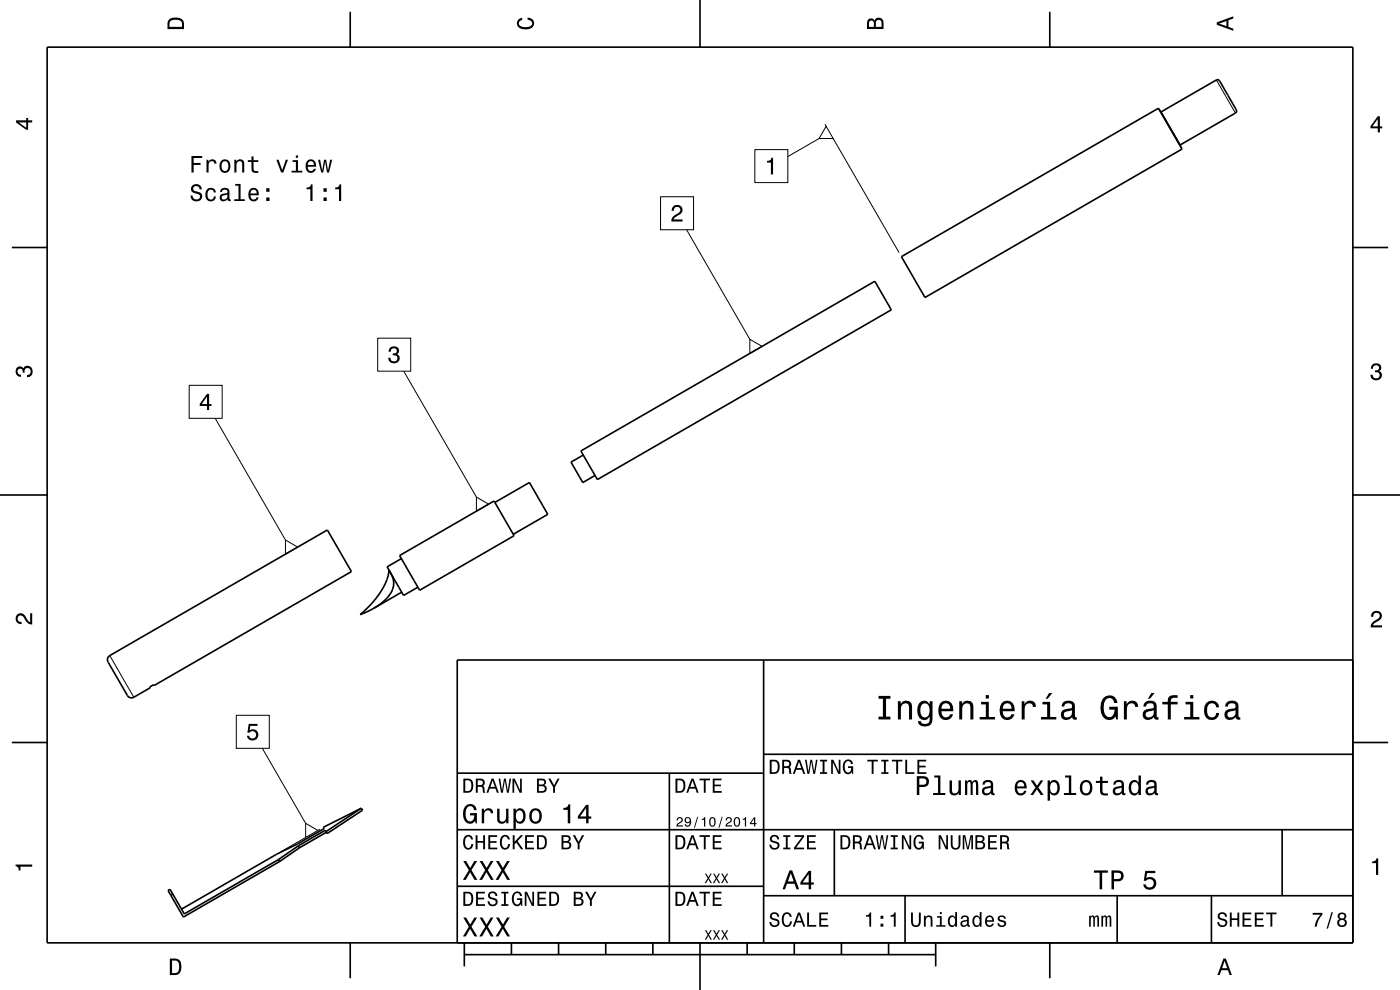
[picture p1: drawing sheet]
<svg xmlns="http://www.w3.org/2000/svg" width="297mm" height="210mm" viewBox="0 0 297 210" stroke-linecap="round" stroke-linejoin="round" font-family="sans-serif">
<g fill="none" stroke="#000" stroke-width=".35">
<path d="M10 10h277v190h-277zM74.3 2.5v7.5M148.5 0v10M222.7 2.5v7.5M246.2 23.7l12.1-6.8 .4 .3 3.6 6.1v.3l-.2 .4-11.7 6.9M2.5 52.5h7.5M191.2 54.4l54.5-31.4 5 8.5-54.5 31.6zM287 52.5h7.5M123.2 95.7l62.4-36 3.5 6-62.4 36zM123.7 96.5l-2.6 1.5 2.5 4.4 2.6-1.5M0 105h10M84.8 117.8l20-11.5 4.3 7.3-20.1 11.6z"/>
<path d="M85.1 118.5l-3 1.7 3.5 6.1 3-1.7M105 106.6l7.3-4.3 3.9 6.8-7.3 4.2M287 105h10M23.1 139.2l46.3-26.8 5.1 8.8-41.8 24.2-.1-.2-.8 .5 .1 .2-3.6 2-.7 .1-.6-.5-4.1-7.1-.1-.8zM82.5 120.9a10.3 10.3 0 0 1-2.8 6.1l-1.2 1.4-2.1 2 2.9-1.4M82.5 120.9l.1 .3M82.5 120.9h.1M82.7 121.2a4.2 4.2 0 0 1-1 6l-2.4 1.8M85.2 125.6l-5.9 3.4M162 140v60M287 140h-190v60M2.5 157.5h7.5"/>
<path d="M287 157.5h7.5M63.3 179.4l-4.2 2.9M63.3 179.4l.2 .4M63.5 179.8l-4.2 2.9M69.2 176.4l-.2-.3-5.7 3.3M69.2 176.5l-5.7 3.3M76.7 171.4l-8.1 4.1 .2 .2-5.7 3.3-4.4 2.2-20.2 11.7M76.7 171.4l.2 .5-7.5 4.9-.2-.4M76.7 171.4l-7.5 5M97 176h190M97 164h65M142 164v36"/>
<path d="M162 160h125M177 176v14M272 176v14M36.7 189.7l-.5 .2M59.1 182.3l.2 .4M59.1 182.3l-20 11.6-2.4-4.2M59.3 182.7l-20.4 11.8-3.3-5.6 .5-.3 .6 1.1M97 188h65M162 190h125M192 190v10M237 190v10M257 190v10"/>
<path d="M74.3 200v7.5M98.5 202.5h100M98.5 200v5M108.5 200v2.5M118.5 200v2.5M128.5 200v2.5M138.5 200v2.5M148.5 200v10M158.5 200v2.5M168.5 200v2.5M178.5 200v2.5M188.5 200v2.5"/>
<path d="M198.5 200v5M222.7 200v7.5"/>
</g>
<g fill="none" stroke="#000" stroke-width=".21">
<path d="M258 17l4.1 7M160.1 31.7h7v7h-7zM173.8 29.4l-6.7 3.8M175 26.4l.3 .4M175.3 26.8l1.5 2.6h-3zM176.8 29.4l13.9 24.2M245.7 23l5 8.7M246.3 23.7l4.1 7M140.1 41.7h7v7h-7zM145.7 48.7l13.4 23.3M80.1 71.7h7v7h-7zM85.7 78.7l15.4 26.7"/>
<path d="M159.1 72l2.6 1.5-2.6 1.5zM40.1 81.7h7v7h-7zM45.7 88.7l14.9 25.9M60.6 114.6l2.6 1.4-2.6 1.5zM101.1 105.4l2.6 1.5-2.6 1.5zM23.3 139.1l5.1 8.8M50.1 151.7h7v7h-7zM55.7 158.7l9.1 15.9M64.8 174.6l2.6 1.5-2.6 1.5zM64.8 177.6l-5.3 3.1M67.9 175.9l-.5 .2"/>
</g>
<g fill="#000">
<path d="M36 4a2.18 2.18 0 0 0-.5 2.2h3.5v-1.2a1.43 1.43 0 0 0-1.7-1.3zM36.3 4.4a2.15 2.15 0 0 1 2.2 .3l.1 1h-2.6v-1z" fill-rule="evenodd"/>
<path d="M109.9 4.2l.9-.4v.4a.7 .7 0 0 0-.7 .5 .7 .7 0 0 0 .3 .8 1.7 1.7 0 0 0 2.5-.5 .9 .9 0 0 0-1-.8v-.5a1.24 1.24 0 0 1 1.4 1.1 1.24 1.24 0 0 1-1 1.4 2.22 2.22 0 0 1-2.5-.7l-.2-.5z" fill-rule="evenodd"/>
<path d="M184.2 4.2l-.3 .7v1.3h3.5v-1.3a.98 .98 0 0 0-.7-1.1 .98 .98 0 0 0-1.2 .6 .84 .84 0 0 0-1.3-.2zM184.5 4.5a.54 .54 0 0 1 .6-.1 .54 .54 0 0 1 .3 .6v.7h-1zM185.9 4.4a.62 .62 0 0 1 .8-.1 .62 .62 0 0 1 .3 .6v.8h-1.2z" fill-rule="evenodd"/>
<path d="M258.1 4.7v.6l3.5 1.2v-.4l-1-.4v-1.4l1-.4v-.4zM258.6 5l1.6-.5v1z" fill-rule="evenodd"/>
<path d="M3.4 25.5v.5l2.1 1.5h.5v-1.5h.8v-.5h-.8v-.5h-.4v.5zM4 26h1.6v1.1z" fill-rule="evenodd"/>
<path d="M40.6 33.1v3.5h.5v-1.6h1.5v-.4h-1.5v-1.1h1.8v-.4zM43.8 33.9v2.7h.5v-1.6a.66 .66 0 0 1 .3-.7 .66 .66 0 0 1 .8 .2l.1 .2h.4a.89 .89 0 0 0-.7-.9 .89 .89 0 0 0-1 .5v-.4zM46.9 34.2a1.52 1.52 0 0 0 .8 2.5 1.48 1.48 0 0 0 1.2-1.5 1.48 1.48 0 0 0-1.2-1.4l-.5 .1zM47.2 34.5a.67 .67 0 0 1 .7-.3 .67 .67 0 0 1 .5 .6 1.11 1.11 0 0 1-.7 1.5 1.17 1.17 0 0 1-.5-1.8zM49.7 33.9v2.7h.5v-1.6a.63 .63 0 0 1 .4-.7 .63 .63 0 0 1 .7 .3l.1 2h.4v-1.8a.89 .89 0 0 0-.6-1 .89 .89 0 0 0-1.1 .5v-.4zM53.3 33.2v.8h-.7v.4h.7l.1 1.7a1.04 1.04 0 0 0 1.4 .6v-.4a.68 .68 0 0 1-1-.4v-1.5h1v-.4h-1v-.8zM58.6 33.9l1 2.7h.5l1-2.7h-.5l-.7 2.2-.8-2.2zM62.1 34v.4h.7v1.8h-.9v.4h2.2v-.4h-.9v-2.2zM62.8 33v.5h.4v-.5zM65.1 34.2a1.54 1.54 0 0 0 .8 2.5 1.05 1.05 0 0 0 1.1-.9h-.4l-.2 .4-.4 .1a.75 .75 0 0 1-.7-.9h1.8a1.16 1.16 0 0 0-.5-1.4 1.16 1.16 0 0 0-1.5 .2zM65.5 34.4a.66 .66 0 0 1 .8-.1 .66 .66 0 0 1 .3 .7h-1.3zM67.5 33.9l.6 2.7h.5l.4-2.3 .4 2.3h.4l.7-2.7h-.5l-.4 2.3-.4-2.3h-.4l-.4 2.3-.5-2.3z" fill-rule="evenodd"/>
<path d="M162.7 34.1a.77 .77 0 0 0 1-.6h.3v3.5h-.5v-2.5h-.8z" fill-rule="evenodd"/>
<path d="M292.3 24.7l-1.6 2.1v.4h1.6v.9h.4v-.9h.5v-.4h-.5v-2.1zM292.3 25.2v1.6h-1.1z" fill-rule="evenodd"/>
<path d="M40.8 39.3a.97 .97 0 0 0-.3 1.1 .97 .97 0 0 0 1 .6 .77 .77 0 0 1 .9 .9 .84 .84 0 0 1-1 .4 .84 .84 0 0 1-.5-.8h-.5a1.21 1.21 0 0 0 1.5 1.3 1.21 1.21 0 0 0 .7-1.9l-.8-.3a.71 .71 0 0 1-.8-.6 .7 .7 0 0 1 .7-.5 .7 .7 0 0 1 .7 .7h.4a1.17 1.17 0 0 0-.7-1.1 1.17 1.17 0 0 0-1.3 .2zM43.9 40.2a1.53 1.53 0 0 0 .8 2.5 1.05 1.05 0 0 0 1.1-1h-.4a.67 .67 0 0 1-.6 .6 .67 .67 0 0 1-.7-.6 1.11 1.11 0 0 1 .6-1.5 .59 .59 0 0 1 .7 .6h.4a1.09 1.09 0 0 0-.8-.9 1.09 1.09 0 0 0-1.1 .3zM47 40.1l-.3 .6h.4a.55 .55 0 0 1 .7-.5 .55 .55 0 0 1 .4 .8h-.3a1 1 0 0 0-1 .2 1 1 0 0 0-.3 1.1 .94 .94 0 0 0 1.7 0l.1 .3h.6v-.3h-.3v-1.6a1.02 1.02 0 0 0-.7-.9 1.02 1.02 0 0 0-1 .3zM47.1 41.6l1.1-.3a.77 .77 0 0 1-.2 .8 .77 .77 0 0 1-.9 .1zM49.9 39v.4h.7v2.9h-.9v.3h2.2v-.3h-.9v-3.3zM53 40.2a1.54 1.54 0 0 0 .8 2.5 1.06 1.06 0 0 0 1.1-.8h-.5l-.2 .3-.4 .1a.76 .76 0 0 1-.7-.9h1.8a1.17 1.17 0 0 0-.5-1.4 1.17 1.17 0 0 0-1.4 .2zM53.3 40.4a.66 .66 0 0 1 .8-.1 .66 .66 0 0 1 .4 .7h-1.4zM56.5 41.9v.7h.7v-.7zM56.5 39.9v.8h.7v-.8z" fill-rule="evenodd"/>
<path d="M65 39.8v.3h.8v2.5h.5v-3.5h-.3a.77 .77 0 0 1-1 .7zM68.6 41.9v.7h.7v-.7zM68.6 39.9v.8h.7v-.8zM71.1 39.8v.3h.8v2.5h.5v-3.5h-.4a.77 .77 0 0 1-.9 .7z" fill-rule="evenodd"/>
<path d="M142.8 43.8a1.18 1.18 0 0 1 1.9 .3 1.18 1.18 0 0 1-.9 1.7l-.6 .3-.3 .4h1.9v.5h-2.4a1.8 1.8 0 0 1 1.4-1.7 .71 .71 0 0 0 .5-.9 .71 .71 0 0 0-.8-.5 .71 .71 0 0 0-.6 .8h-.4z" fill-rule="evenodd"/>
<path d="M82.7 73.8a1.08 1.08 0 0 1 1.4-.2 1.08 1.08 0 0 1 .5 1.2l-.4 .3a1.06 1.06 0 0 1 .6 1.3 1.06 1.06 0 0 1-1.3 .7 1.1 1.1 0 0 1-1.1-1.2h.4a.71 .71 0 0 0 1 .7 .71 .71 0 0 0 .1-1.2h-.6v-.4a.61 .61 0 0 0 .8-.3 .61 .61 0 0 0-.2-.8 .61 .61 0 0 0-.8 .2l-.2 .5h-.5z" fill-rule="evenodd"/>
<path d="M291.1 77.4a1.08 1.08 0 0 1 1.4-.2 1.08 1.08 0 0 1 .4 1.2l-.3 .3a1.06 1.06 0 0 1 .5 1.3 1.06 1.06 0 0 1-1.2 .7 1.1 1.1 0 0 1-1.2-1.2h.5a.71 .71 0 0 0 1 .8 .71 .71 0 0 0 .1-1.3h-.6v-.4a.61 .61 0 0 0 .8-.3 .61 .61 0 0 0-.2-.8 .61 .61 0 0 0-.9 .2l-.1 .5h-.5z" fill-rule="evenodd"/>
<path d="M3.6 78a.86 .86 0 0 1 1.4 .2 1.06 1.06 0 0 1 1.2-.6 1.06 1.06 0 0 1 .7 1.2 1.1 1.1 0 0 1-1.2 1.2v-.4a.71 .71 0 0 0 .8-1 .71 .71 0 0 0-1.3-.1v.6h-.4a.61 .61 0 0 0-.3-.8 .61 .61 0 0 0-.8 .2 .61 .61 0 0 0 .2 .8l.6 .2v.4a1.15 1.15 0 0 1-1.2-.6 1.15 1.15 0 0 1 .3-1.3z" fill-rule="evenodd"/>
<path d="M43.9 83.6l-1.5 2.1v.4h1.5v.9h.5v-.9h.5v-.4h-.5v-2.1zM43.9 84.1v1.6h-1.1z" fill-rule="evenodd"/>
<path d="M3.6 130.4a1.22 1.22 0 0 1 2 .7l.4 .6 .4 .3v-1.9h.4v2.4a1.8 1.8 0 0 1-1.7-1.4 .71 .71 0 0 0-.9-.5 .71 .71 0 0 0-.5 .8 .71 .71 0 0 0 .9 .5v.5a1.18 1.18 0 0 1-1.2-.7 1.18 1.18 0 0 1 .2-1.3z" fill-rule="evenodd"/>
<path d="M291.2 129.9a1.18 1.18 0 0 1 1.9 .3 1.18 1.18 0 0 1-1 1.7l-.5 .3-.3 .5h1.9v.4h-2.4a1.8 1.8 0 0 1 1.4-1.8 .71 .71 0 0 0 .5-.8 .71 .71 0 0 0-.9-.5 .71 .71 0 0 0-.5 .8h-.4z" fill-rule="evenodd"/>
<path d="M52.8 153.6h1.8v.4h-1.5l-.1 .9a1.21 1.21 0 0 1 1.7 .6 1.21 1.21 0 0 1-.8 1.6 1.21 1.21 0 0 1-1.5-1h.4a.8 .8 0 0 0 1.3 .3 .8 .8 0 0 0 0-1.2 .8 .8 0 0 0-1.2 .2h-.4z" fill-rule="evenodd"/>
<path d="M186.4 147.6v.6h.9v3.8h-.9v.6h2.5v-.6h-.9v-3.8h.9v-.6zM190.5 148.8v3.8h.6v-2.2a.97 .97 0 0 1 .5-1.1 .97 .97 0 0 1 1.1 .2l.1 .7v2.4h.7v-2.5a1.27 1.27 0 0 0-.9-1.4 1.27 1.27 0 0 0-1.5 .6v-.5zM195 149.2a2.7 2.7 0 0 0 .5 3.4 1.29 1.29 0 0 0 1.7-.6 1.11 1.11 0 0 1-.9 1.6l-.7-.2-.2-.4h-.7a1.15 1.15 0 0 0 1.5 1.1 1.41 1.41 0 0 0 1.6-1.7v-3.6h-.6v.6l-.5-.6a1.28 1.28 0 0 0-1.7 .4zM195.5 149.6a.9 .9 0 0 1 1-.4 .9 .9 0 0 1 .6 .8 1.58 1.58 0 0 1-.9 2.2 1.19 1.19 0 0 1-1-1.5zM199.5 149.2a2.63 2.63 0 0 0 .5 3.4 1.58 1.58 0 0 0 2.2-1.1h-.6l-.4 .5-.5 .2a1.08 1.08 0 0 1-1-1.3h2.5a1.66 1.66 0 0 0-.7-2 1.66 1.66 0 0 0-2 .3zM200 149.5a.94 .94 0 0 1 1.1-.2 .94 .94 0 0 1 .5 1h-1.9zM203.5 148.8v3.8h.6v-2.2a.97 .97 0 0 1 .5-1.1 .97 .97 0 0 1 1.1 .2l.2 .7v2.4h.6v-2.5a1.27 1.27 0 0 0-.9-1.4 1.27 1.27 0 0 0-1.5 .6v-.5zM208.1 148.9v.5h1v2.7h-1.3v.5h3.3v-.5h-1.3v-3.2zM209.1 147.4v.8h.7v-.8zM212.5 149.2a2.63 2.63 0 0 0 .5 3.4 1.58 1.58 0 0 0 2.2-1.1h-.6l-.4 .5-.5 .2a1.08 1.08 0 0 1-1-1.3h2.6a1.67 1.67 0 0 0-.7-2 1.67 1.67 0 0 0-2.1 .3zM213 149.5a.94 .94 0 0 1 1.1-.2 .94 .94 0 0 1 .5 1h-1.9zM216.7 148.8v3.8h.7v-2.2a.95 .95 0 0 1 .5-1.1 .95 .95 0 0 1 1.2 .3v.4h.7a1.28 1.28 0 0 0-1-1.4 1.28 1.28 0 0 0-1.5 .8v-.6zM222.6 147l-.8 1.2h.5l1-1.2zM221.1 148.9v.5h1v2.7h-1.3v.5h3.3v-.5h-1.3v-3.2zM225.6 148.9l-.3 .4-.1 .6h.6a.85 .85 0 0 1 .8-.7 .85 .85 0 0 1 .8 .6l-.1 .4-.3 .1a1.62 1.62 0 0 0-1.9 1.3 1.04 1.04 0 0 0 1.1 1.1l.7-.1 .6-.5 .1 .5h.8v-.5h-.3l-.1-2.3a1.45 1.45 0 0 0-.9-1.2 1.45 1.45 0 0 0-1.5 .3zM225.8 151.1l1.6-.4a1.1 1.1 0 0 1-.3 1.2 1.1 1.1 0 0 1-1.3 .1l-.1-.5zM234 148.2a3.5 3.5 0 0 0 .6 4.4 1.59 1.59 0 0 0 2.1-.6l.1 .6h.3v-2.7h-1.8v.6h1.1a1.23 1.23 0 0 1-1.6 1.5 2.9 2.9 0 0 1 0-3.8 1.01 1.01 0 0 1 1.6 .9h.7a1.71 1.71 0 0 0-1.2-1.6 1.71 1.71 0 0 0-1.9 .7zM238.4 148.8v3.8h.7v-2.2a.95 .95 0 0 1 .5-1.1 .95 .95 0 0 1 1.2 .3v.4h.7a1.28 1.28 0 0 0-1-1.4 1.28 1.28 0 0 0-1.5 .8v-.6zM244.2 147l-.7 1.2h.4l1-1.2zM242.9 148.9l-.2 .4-.1 .6h.5a.79 .79 0 0 1 1-.8 .79 .79 0 0 1 .5 1.1l-.3 .1a1.62 1.62 0 0 0-1.9 1.3 1.04 1.04 0 0 0 1.2 1.1l.6-.1 .6-.5 .2 .5h.8v-.5h-.4v-2.3a1.45 1.45 0 0 0-1-1.2 1.45 1.45 0 0 0-1.5 .3zM243.2 151.1l1.6-.4a1.1 1.1 0 0 1-.3 1.2 1.1 1.1 0 0 1-1.3 .1l-.2-.5z" fill-rule="evenodd"/>
<path d="M246.6 148.9v.5h1.1v3.2h.7v-3.2h1.4v-.5h-1.4a.71 .71 0 0 1 .9-.9h.5v-.5a1.49 1.49 0 0 0-2.1 1v.4zM251.5 148.9v.5h1v2.7h-1.3v.5h3.2v-.5h-1.3v-3.2zM252.5 147.4v.8h.7v-.8zM255.9 149.2a2.59 2.59 0 0 0 .5 3.4 1.58 1.58 0 0 0 2.2-1.4h-.6a.95 .95 0 0 1-.9 1 .95 .95 0 0 1-1-.9 1.59 1.59 0 0 1 1-2.1 .85 .85 0 0 1 .9 .8h.6a1.56 1.56 0 0 0-1.1-1.3 1.56 1.56 0 0 0-1.6 .5zM260.3 148.9l-.3 .4-.1 .6h.6a.79 .79 0 0 1 .9-.8 .79 .79 0 0 1 .6 1.1l-.3 .1a1.62 1.62 0 0 0-1.9 1.3 1.04 1.04 0 0 0 1.1 1.1l.7-.1 .6-.5 .1 .5h.8v-.5h-.3l-.1-2.3a1.45 1.45 0 0 0-.9-1.2 1.45 1.45 0 0 0-1.5 .3zM260.5 151.1l1.6-.4a1.1 1.1 0 0 1-.3 1.2 1.1 1.1 0 0 1-1.3 .1l-.1-.5z" fill-rule="evenodd"/>
<path d="M98.3 165.2v3h1a1.65 1.65 0 0 0 .8-2.7 1.89 1.89 0 0 0-1.8-.3zM98.7 165.5l.9 .1a1.62 1.62 0 0 1 0 2.1l-.9 .1zM100.9 165.2v3h.4v-1.3l.9 .1 .3 1.2h.4l-.2-1.3-.2-.2a.83 .83 0 0 0 .3-1 .83 .83 0 0 0-.9-.5zM101.3 165.5a.94 .94 0 0 1 1.1 .3 .52 .52 0 0 1-.1 .6 .52 .52 0 0 1-.5 .1h-.5zM104.3 165.2l-1.1 3h.4l.3-.9h1.2l.3 .9h.4l-1.1-3zM104.5 165.6l.5 1.3h-1zM105.8 165.2l.5 3h.4l.4-2.6 .4 2.6h.4l.5-3h-.3l-.4 2.5-.4-2.5h-.4l-.4 2.5-.4-2.5zM108.7 165.2v3h.4v-2.5l1.1 2.5h.5v-3h-.4v2.4l-1.1-2.4zM113.9 165.2v3h1.1a.84 .84 0 0 0 1-.7 .84 .84 0 0 0-.5-1 .73 .73 0 0 0 .3-.9 .73 .73 0 0 0-.8-.4zM114.3 165.5h.6a.45 .45 0 0 1 .6 .5 .45 .45 0 0 1-.6 .4h-.6zM114.3 166.8h.7a.52 .52 0 0 1 .6 .5 .52 .52 0 0 1-.6 .5h-.7zM116.3 165.2l1 1.8v1.2h.4v-1.3l1-1.7h-.4l-.8 1.4-.7-1.4z" fill-rule="evenodd"/>
<path d="M98.5 177.5a1.74 1.74 0 0 0 .8 2.7 1.13 1.13 0 0 0 1.1-1.2h-.4a.7 .7 0 0 1-.9 .8 1.78 1.78 0 0 1 0-2.3 .61 .61 0 0 1 .9 .6h.4a1.02 1.02 0 0 0-.7-1 1.02 1.02 0 0 0-1.2 .4zM100.9 177.2v3h.4v-1.4h1.2v1.4h.4v-3h-.4v1.2h-1.2v-1.2zM103.6 177.2v3h1.9v-.4h-1.5v-1h1.3v-.4h-1.3v-.9h1.5v-.3zM106.3 177.5a1.74 1.74 0 0 0 .8 2.7 1.13 1.13 0 0 0 1.1-1.2h-.4a.7 .7 0 0 1-.9 .8 1.78 1.78 0 0 1 0-2.3 .61 .61 0 0 1 .9 .6h.4a1.02 1.02 0 0 0-.7-1 1.02 1.02 0 0 0-1.2 .4zM108.8 177.2v3h.4v-1.1l.3-.4 1 1.5h.5l-1.2-1.8 1.2-1.2h-.5l-1.3 1.4v-1.4zM111.4 177.2v3h1.9v-.4h-1.5v-1h1.3v-.4h-1.3v-.9h1.5v-.3zM113.9 177.2v3h1a1.64 1.64 0 0 0 .8-2.7 1.88 1.88 0 0 0-1.8-.3zM114.3 177.5l.9 .1a1.62 1.62 0 0 1 0 2.1l-.9 .1zM119.1 177.2v3h1.1a.84 .84 0 0 0 1-.7 .84 .84 0 0 0-.5-1 .74 .74 0 0 0 .3-.9 .74 .74 0 0 0-.8-.4zM119.5 177.5h.6a.45 .45 0 0 1 .6 .5 .45 .45 0 0 1-.6 .4h-.6zM119.5 178.8h.7a.52 .52 0 0 1 .6 .5 .52 .52 0 0 1-.6 .5h-.7zM121.5 177.2l1 1.8v1.2h.4v-1.2l1-1.8h-.4l-.8 1.4-.7-1.4z" fill-rule="evenodd"/>
<path d="M98.6 171.1a2.77 2.77 0 0 0 .5 3.5 1.26 1.26 0 0 0 1.7-.5l.1 .5h.3v-2.1h-1.5v.5h.9a.98 .98 0 0 1-1.3 1.2 2.32 2.32 0 0 1 0-3.1 .81 .81 0 0 1 1.3 .7h.5a1.37 1.37 0 0 0-.9-1.2 1.37 1.37 0 0 0-1.6 .5zM102.2 171.5v3.1h.5v-1.7a.76 .76 0 0 1 .4-.9 .76 .76 0 0 1 1 .2v.3h.5a1.02 1.02 0 0 0-.8-1 1.02 1.02 0 0 0-1.1 .6v-.6zM105.5 171.5v2.1a1.01 1.01 0 0 0 .7 1.1 1.01 1.01 0 0 0 1.2-.5v.4h.5v-3.1h-.5v1.8a.74 .74 0 0 1-.5 .9 .74 .74 0 0 1-.9-.3v-2.4zM108.9 171.5v4.3h.5v-1.6a1.06 1.06 0 0 0 1.2 .5 1.06 1.06 0 0 0 .8-.9 1.72 1.72 0 0 0-1.1-2.4 .96 .96 0 0 0-.9 .6v-.5zM109.6 172.2a.72 .72 0 0 1 .8-.3 .72 .72 0 0 1 .5 .7 1.29 1.29 0 0 1-.7 1.7 1.35 1.35 0 0 1-.6-2.1zM112.6 171.9a1.75 1.75 0 0 0 1 2.9 1.73 1.73 0 0 0 1.4-1.5 1.73 1.73 0 0 0-.8-1.7l-.6-.2-.6 .2zM113 172.2a.77 .77 0 0 1 .8-.3 .77 .77 0 0 1 .6 .7 1.27 1.27 0 0 1-.8 1.7 1.34 1.34 0 0 1-.6-2.1zM119.5 171.4v.4h.9v2.8h.6v-4h-.4a.88 .88 0 0 1-1.1 .8zM124.3 170.7l-1.7 2.4v.6h1.7v.9h.6v-.9h.5v-.5h-.5v-2.5zM124.3 171.4v1.8h-1.2z" fill-rule="evenodd"/>
<path d="M143.7 173.5l-.2 .5h.3a.4 .4 0 0 1 .3-.5 .4 .4 0 0 1 .5 .3 .4 .4 0 0 1-.3 .5l-.2 .1a.93 .93 0 0 0-.6 .9h1.4v-.2h-1.1l.5-.5a.67 .67 0 0 0 .5-.9 .67 .67 0 0 0-1.1-.2zM145.4 173.5a.66 .66 0 0 0 0 .9 .66 .66 0 0 0 .9 0 .56 .56 0 0 1-.6 .7l-.2-.3h-.3a.7 .7 0 0 0 .9 .5 .7 .7 0 0 0 .5-.8 .81 .81 0 0 0-.2-1 .81 .81 0 0 0-1 0zM145.5 174a.42 .42 0 0 1 .8 0 .42 .42 0 0 1-.8 0zM147.9 173.3l-.7 2.3h.2l.7-2.3zM148.9 173.7v.2h.4v1.4h.3v-2zM150.6 173.6a1.15 1.15 0 0 0 .5 1.8 1.16 1.16 0 0 0 .5-1.8 .63 .63 0 0 0-1 0zM150.9 173.6l.2-.1a.98 .98 0 0 1 0 1.6h-.2l-.2-.4v-.7zM153.1 173.3l-.7 2.3h.2l.7-2.3zM154.1 173.5l-.2 .5h.3a.4 .4 0 0 1 .3-.5 .4 .4 0 0 1 .5 .3 .4 .4 0 0 1-.3 .5l-.2 .1a.93 .93 0 0 0-.6 .9h1.4v-.2h-1.1l.5-.5a.67 .67 0 0 0 .5-.9 .67 .67 0 0 0-1.1-.2zM155.8 173.6a1.15 1.15 0 0 0 .5 1.8 1.16 1.16 0 0 0 .5-1.8 .63 .63 0 0 0-1 0zM156.1 173.6l.2-.1a.98 .98 0 0 1 0 1.6h-.2l-.2-.4v-.7zM157.6 173.7v.2h.4v1.4h.3v-2zM160 173.4l-.9 1.2v.2h.9v.5h.2v-.5h.3v-.2h-.3v-1.2zM160 173.7v.9h-.7z" fill-rule="evenodd"/>
<path d="M143.3 177.2v3h1a1.64 1.64 0 0 0 .8-2.7 1.88 1.88 0 0 0-1.8-.3zM143.7 177.5l.9 .1a1.62 1.62 0 0 1 0 2.1l-.9 .1zM146.7 177.2l-1.1 3h.4l.3-.9h1.2l.3 .9h.4l-1.1-3zM146.9 177.6l.5 1.3h-1zM148.4 177.2v.3h.9v2.7h.4v-2.7h.9v-.3zM151.2 177.2v3h1.9v-.4h-1.5v-1h1.3v-.4h-1.3v-.9h1.5v-.3z" fill-rule="evenodd"/>
<path d="M143.3 165.2v3h1a1.65 1.65 0 0 0 .8-2.7 1.89 1.89 0 0 0-1.8-.3zM143.7 165.5l.9 .1a1.62 1.62 0 0 1 0 2.1l-.9 .1zM146.7 165.2l-1.1 3h.4l.3-.9h1.2l.3 .9h.4l-1.1-3zM146.9 165.6l.5 1.3h-1zM148.4 165.2v.3h.9v2.7h.4v-2.7h.9v-.3zM151.2 165.2v3h1.9v-.4h-1.5v-1h1.3v-.4h-1.3v-.9h1.5v-.3z" fill-rule="evenodd"/>
<path d="M163.6 177.3a.82 .82 0 0 0-.2 1 .82 .82 0 0 0 .8 .5 .66 .66 0 0 1 .7 .8 .71 .71 0 0 1-.8 .3 .71 .71 0 0 1-.5-.7h-.4a1.04 1.04 0 0 0 1.3 1.1 1.04 1.04 0 0 0 .6-1.6l-1-.3a.53 .53 0 0 1-.1-.9 .53 .53 0 0 1 .8 .3l.1 .3h.4a1 1 0 0 0-.6-1 1 1 0 0 0-1.1 .2zM166.2 177.2v.3h.5v2.3h-.5v.4h1.5v-.4h-.6v-2.3h.6v-.3zM168.5 177.2v.3h1.6l-1.7 2.3v.4h2.2v-.4h-1.7l1.7-2.3v-.3zM171.2 177.2v3h1.9v-.4h-1.5v-1h1.3v-.4h-1.3v-.9h1.5v-.3z" fill-rule="evenodd"/>
<path d="M163.3 161.2v3h1a1.65 1.65 0 0 0 .8-2.7 1.89 1.89 0 0 0-1.8-.3zM163.7 161.5l.9 .1a1.62 1.62 0 0 1 0 2.1l-.9 .1zM165.9 161.2v3h.4v-1.3l.9 .1 .3 1.2h.4l-.2-1.3-.2-.2a.83 .83 0 0 0 .3-1 .83 .83 0 0 0-.9-.5zM166.3 161.5a.93 .93 0 0 1 1.1 .3 .52 .52 0 0 1-.1 .6 .52 .52 0 0 1-.5 .1h-.5zM169.3 161.2l-1.1 3h.4l.3-.9h1.2l.3 .9h.4l-1.1-3zM169.5 161.6l.5 1.3h-1zM170.8 161.2l.5 3h.4l.4-2.6 .5 2.6h.3l.5-3h-.3l-.4 2.5-.4-2.5h-.4l-.4 2.5-.4-2.5zM174 161.2v.3h.5v2.3h-.5v.4h1.5v-.4h-.6v-2.3h.6v-.3zM176.3 161.2v3h.4v-2.5l1.1 2.5h.5v-3h-.4v2.4l-1.1-2.4zM179.1 161.5a1.72 1.72 0 0 0 .8 2.7l.5-.1 .3-.3 .1 .4h.2v-1.7h-1.1v.4h.7a.73 .73 0 0 1-1 .9 1.75 1.75 0 0 1 0-2.3 .61 .61 0 0 1 .9 .6h.5a1.03 1.03 0 0 0-.8-1 1.03 1.03 0 0 0-1.1 .4zM184 161.2v.3h.9v2.7h.4v-2.7h.9v-.3zM187 161.2v.3h.5v2.3h-.5v.4h1.5v-.4h-.6v-2.3h.6v-.3zM189.2 161.2v.3h.9v2.7h.4v-2.7h.9v-.3zM192 161.2v3h2v-.4h-1.6v-2.6zM194.6 161.2v3h1.9v-.4h-1.5v-1h1.4v-.4h-1.4v-.9h1.5v-.3z" fill-rule="evenodd"/>
<path d="M178.3 177.2v3h1a1.64 1.64 0 0 0 .8-2.7 1.88 1.88 0 0 0-1.8-.3zM178.7 177.5l.9 .1a1.62 1.62 0 0 1 0 2.1l-.9 .1zM180.9 177.2v3h.4v-1.3l.9 .1 .3 1.2h.4l-.2-1.3-.2-.2a.83 .83 0 0 0 .3-1 .83 .83 0 0 0-.9-.5zM181.3 177.5a.93 .93 0 0 1 1.1 .3 .52 .52 0 0 1-.1 .6 .52 .52 0 0 1-.5 .1h-.5zM184.3 177.2l-1.1 3h.4l.3-.9h1.2l.3 .9h.4l-1.1-3zM184.5 177.6l.5 1.3h-1zM185.8 177.2l.5 3h.4l.4-2.6 .5 2.6h.3l.5-3h-.3l-.4 2.5-.4-2.5h-.4l-.4 2.5-.4-2.5zM189 177.2v.3h.5v2.3h-.5v.4h1.5v-.4h-.6v-2.3h.6v-.3zM191.3 177.2v3h.4v-2.5l1.1 2.5h.5v-3h-.4v2.4l-1.1-2.4zM194.1 177.5a1.72 1.72 0 0 0 .8 2.7l.5-.1 .3-.3 .1 .4h.2v-1.7h-1.1v.4h.7a.73 .73 0 0 1-1 .9 1.74 1.74 0 0 1 0-2.3 .61 .61 0 0 1 .9 .6h.5a1.02 1.02 0 0 0-.8-1 1.02 1.02 0 0 0-1.1 .4zM199.1 177.2v3h.4v-2.5l1.1 2.5h.5v-3h-.4v2.4l-1.1-2.4zM201.7 177.2v1.8a1.05 1.05 0 0 0 1 1.2 1.05 1.05 0 0 0 1.1-1.2v-1.8h-.4v1.8a.66 .66 0 0 1-.7 .9 .66 .66 0 0 1-.6-.9v-1.8zM204.2 177.2v3h.4v-2.8l.5 2.8h.4l.6-2.8v2.8h.3v-3h-.5l-.6 2.6-.5-2.6zM206.9 177.2v3h1.2a.84 .84 0 0 0 .9-.7 .84 .84 0 0 0-.5-1 .74 .74 0 0 0 .3-.9 .74 .74 0 0 0-.8-.4zM207.3 177.5h.6a.45 .45 0 0 1 .6 .5 .45 .45 0 0 1-.6 .4h-.6zM207.3 178.8h.7a.52 .52 0 0 1 .6 .5 .52 .52 0 0 1-.6 .5h-.7zM209.6 177.2v3h1.9v-.4h-1.5v-1h1.4v-.4h-1.4v-.9h1.5v-.3zM212.2 177.2v3h.4v-1.3l.9 .1 .2 1.2h.5l-.3-1.3-.2-.2a.83 .83 0 0 0 .3-1 .83 .83 0 0 0-.8-.5zM212.6 177.5a.93 .93 0 0 1 1 .3 .52 .52 0 0 1 0 .6 .52 .52 0 0 1-.6 .1h-.4z" fill-rule="evenodd"/>
<path d="M194.5 164.6v4h.5v-1.6a1.53 1.53 0 0 0 2.1-1.2 1.06 1.06 0 0 0-1.2-1.2zM195 165.1a1.28 1.28 0 0 1 1.5 .4 .69 .69 0 0 1-.1 .7 .69 .69 0 0 1-.7 .3h-.7zM198.2 164.5v.4h.8v3.3h-1v.4h2.5v-.4h-1v-3.7zM201.4 165.5v2.1a1.01 1.01 0 0 0 .7 1.1 1.01 1.01 0 0 0 1.3-.5v.4h.4v-3.1h-.5v1.8a.74 .74 0 0 1-.4 .9 .74 .74 0 0 1-.9-.3l-.1-2.4zM204.7 165.5v3.1h.5v-2a.57 .57 0 0 1 .4-.7l.3 .3v2.4h.4v-2a.57 .57 0 0 1 .5-.7l.2 .1 .1 .5v2.1h.4v-2.1a.8 .8 0 0 0-.6-1.1l-.3 .2-.3 .3-.2-.3-.4-.2-.3 .2-.2 .3v-.4zM208.7 165.7l-.3 .7h.5a.63 .63 0 0 1 .8-.6 .63 .63 0 0 1 .4 .9l-.3 .1a1.3 1.3 0 0 0-1.5 1 .83 .83 0 0 0 .9 .9l.6-.1 .4-.4 .2 .4 .6 .1v-.4l-.3-.1v-1.8a1.16 1.16 0 0 0-.8-1 1.16 1.16 0 0 0-1.2 .3zM208.9 167.4l1.3-.3a.88 .88 0 0 1-.2 1 .88 .88 0 0 1-1.1 .1l-.1-.4zM215.6 165.9a1.76 1.76 0 0 0 .9 2.9 1.21 1.21 0 0 0 1.3-1h-.5l-.3 .4-.4 .1a.86 .86 0 0 1-.8-1.1h2a1.33 1.33 0 0 0-.5-1.5 1.33 1.33 0 0 0-1.7 .2zM216 166.1a.76 .76 0 0 1 .9-.1 .76 .76 0 0 1 .4 .8h-1.5zM218.6 165.5l1.1 1.6-1.1 1.5h.6l.8-1.2 .8 1.2h.6l-1.1-1.6 1-1.5h-.5l-.8 1.2-.8-1.2zM222.2 165.5v4.3h.6v-1.6a1.06 1.06 0 0 0 1.1 .5 1.06 1.06 0 0 0 .9-.9 1.72 1.72 0 0 0-1.2-2.4 .95 .95 0 0 0-.8 .6v-.5zM223 166.2a.72 .72 0 0 1 .8-.3 .72 .72 0 0 1 .5 .7 1.29 1.29 0 0 1-.7 1.7 1.35 1.35 0 0 1-.6-2.1zM226 164.5v.4h.8v3.3h-1.1v.4h2.6v-.4h-1v-3.7zM229.4 165.9a1.75 1.75 0 0 0 1 2.9 1.73 1.73 0 0 0 1.4-1.5 1.73 1.73 0 0 0-.8-1.7l-.6-.2-.6 .2zM229.8 166.2a.76 .76 0 0 1 .8-.3 .76 .76 0 0 1 .6 .7 1.27 1.27 0 0 1-.8 1.7 1.34 1.34 0 0 1-.6-2.1zM233.4 164.7v1h-.9v.4h.9v2a1.2 1.2 0 0 0 1.6 .6v-.4a.78 .78 0 0 1-1.1-.4v-1.8h1.1v-.4h-1.1v-1zM236.5 165.7l-.3 .7h.4a.63 .63 0 0 1 .8-.6 .63 .63 0 0 1 .4 .9l-.2 .1a1.3 1.3 0 0 0-1.5 1 .83 .83 0 0 0 .9 .9l.5-.1 .5-.4 .1 .4 .7 .1v-.4l-.3-.1-.1-1.8a1.16 1.16 0 0 0-.7-1 1.16 1.16 0 0 0-1.2 .3zM236.7 167.4l1.2-.3a.88 .88 0 0 1-.2 1 .88 .88 0 0 1-1 .1l-.1-.4zM239.8 165.9a1.8 1.8 0 0 0 .8 2.9l.6-.2 .3-.4v.4h.5v-4.1h-.5v1.5a1.02 1.02 0 0 0-1.7-.1zM240.2 166.2a.71 .71 0 0 1 .7-.3 .71 .71 0 0 1 .6 .7 1.28 1.28 0 0 1-.8 1.7 1.36 1.36 0 0 1-.5-2.1zM243.4 165.7l-.3 .7h.5a.63 .63 0 0 1 .8-.6 .63 .63 0 0 1 .4 .9l-.3 .1a1.31 1.31 0 0 0-1.5 1 .83 .83 0 0 0 .9 .9l.6-.1 .4-.4 .2 .4 .6 .1v-.4l-.3-.1v-1.8a1.16 1.16 0 0 0-.8-1 1.16 1.16 0 0 0-1.2 .3zM243.6 167.4l1.3-.3a.88 .88 0 0 1-.3 1 .88 .88 0 0 1-1 .1l-.1-.4z" fill-rule="evenodd"/>
<path d="M3.3 183.4h3.5v.4h-2.5v.9h-.3a.77 .77 0 0 0-.7-1z" fill-rule="evenodd"/>
<path d="M98.3 194.6l1.2 2-1.3 2h.6l.9-1.6 1 1.6h.6l-1.3-2 1.2-2h-.6l-.9 1.5-.8-1.5zM101.7 194.6l1.2 2-1.2 2h.6l.9-1.6 .9 1.6h.6l-1.2-2 1.2-2h-.6l-.9 1.5-.8-1.5zM105.2 194.6l1.2 2-1.3 2h.7l.9-1.6 .9 1.6h.6l-1.2-2 1.2-2h-.6l-.9 1.5-.9-1.5z" fill-rule="evenodd"/>
<path d="M98.3 182.6l1.2 2-1.3 2h.6l.9-1.6 1 1.6h.6l-1.3-2 1.2-2h-.6l-.9 1.5-.8-1.5zM101.7 182.6l1.2 2-1.2 2h.6l.9-1.6 .9 1.6h.6l-1.2-2 1.2-2h-.6l-.9 1.5-.8-1.5zM105.2 182.6l1.2 2-1.3 2h.7l.9-1.6 .9 1.6h.6l-1.2-2 1.2-2h-.6l-.9 1.5-.9-1.5z" fill-rule="evenodd"/>
<path d="M98.3 189.2v3h1a1.65 1.65 0 0 0 .8-2.7 1.89 1.89 0 0 0-1.8-.3zM98.7 189.5l.9 .1a1.62 1.62 0 0 1 0 2.1l-.9 .1zM101 189.2v3h1.9v-.4h-1.5v-1h1.3v-.4h-1.3v-.9h1.5v-.3zM103.8 189.3a.83 .83 0 0 0-.2 1 .83 .83 0 0 0 .8 .5 .66 .66 0 0 1 .7 .8 .72 .72 0 0 1-.8 .3 .72 .72 0 0 1-.5-.7h-.4a1.04 1.04 0 0 0 1.3 1.1 1.04 1.04 0 0 0 .6-1.6l-.7-.3a.61 .61 0 0 1-.7-.5 .6 .6 0 0 1 .7-.5 .6 .6 0 0 1 .5 .7h.4a1 1 0 0 0-.6-1 1 1 0 0 0-1.1 .2zM106.4 189.2v.3h.5v2.3h-.5v.4h1.5v-.4h-.6v-2.3h.6v-.3zM108.9 189.5a1.73 1.73 0 0 0 .8 2.7l.4-.1 .4-.3 .1 .4h.2v-1.7h-1.1v.4h.7a.73 .73 0 0 1-1 .9 1.75 1.75 0 0 1 0-2.3 .61 .61 0 0 1 .9 .6h.5a1.02 1.02 0 0 0-.8-1 1.02 1.02 0 0 0-1.1 .4zM111.3 189.2v3h.4v-2.5l1.1 2.5h.5v-3h-.4v2.4l-1.1-2.4zM114 189.2v3h1.9v-.4h-1.5v-1h1.3v-.4h-1.3v-.9h1.5v-.3zM116.5 189.2v3h1a1.64 1.64 0 0 0 .8-2.7 1.88 1.88 0 0 0-1.8-.3zM116.9 189.5l.9 .1a1.62 1.62 0 0 1 0 2.1l-.9 .1zM121.7 189.2v3h1.2a.84 .84 0 0 0 .9-.7 .84 .84 0 0 0-.5-1 .73 .73 0 0 0 .3-.9 .73 .73 0 0 0-.8-.4zM122.1 189.5h.6a.45 .45 0 0 1 .6 .5 .45 .45 0 0 1-.6 .4h-.6zM122.1 190.8h.7a.52 .52 0 0 1 .6 .5 .52 .52 0 0 1-.6 .5h-.7zM124.1 189.2l1 1.8v1.2h.5v-1.3l.9-1.7h-.4l-.8 1.4-.7-1.4z" fill-rule="evenodd"/>
<path d="M143.3 189.2v3h1a1.65 1.65 0 0 0 .8-2.7 1.89 1.89 0 0 0-1.8-.3zM143.7 189.5l.9 .1a1.62 1.62 0 0 1 0 2.1l-.9 .1zM146.7 189.2l-1.1 3h.4l.3-.9h1.2l.3 .9h.4l-1.1-3zM146.9 189.6l.5 1.3h-1zM148.4 189.2v.3h.9v2.7h.4v-2.7h.9v-.3zM151.2 189.2v3h1.9v-.4h-1.5v-1h1.3v-.4h-1.3v-.9h1.5v-.3z" fill-rule="evenodd"/>
<path d="M149.5 197.3l.6 1-.6 1h.3l.5-.8 .4 .8h.3l-.6-1 .6-1h-.3l-.4 .8-.5-.8zM151.3 197.3l.6 1-.7 1h.3l.5-.8 .5 .8h.3l-.7-1 .6-1h-.3l-.4 .8-.4-.8zM153 197.3l.6 1-.6 1h.3l.4-.8 .5 .8h.3l-.6-1 .6-1h-.3l-.5 .8-.4-.8z" fill-rule="evenodd"/>
<path d="M149.5 185.3l.6 1-.6 1h.3l.5-.8 .4 .8h.3l-.6-1 .6-1h-.3l-.4 .8-.5-.8zM151.3 185.3l.6 1-.7 1h.3l.5-.8 .5 .8h.3l-.7-1 .6-1h-.3l-.4 .8-.4-.8zM153 185.3l.6 1-.6 1h.3l.4-.8 .5 .8h.3l-.6-1 .6-1h-.3l-.5 .8-.4-.8z" fill-rule="evenodd"/>
<path d="M163.6 193.7a.82 .82 0 0 0-.2 1 .82 .82 0 0 0 .8 .5 .66 .66 0 0 1 .7 .8 .71 .71 0 0 1-.8 .3 .71 .71 0 0 1-.5-.7h-.4a1.04 1.04 0 0 0 1.3 1.1 1.04 1.04 0 0 0 .6-1.6l-.7-.2a.61 .61 0 0 1-.7-.6 .6 .6 0 0 1 .7-.4 .6 .6 0 0 1 .5 .6h.4a1 1 0 0 0-.6-1 1 1 0 0 0-1.1 .2zM166.1 193.9a1.74 1.74 0 0 0 .8 2.8 1.13 1.13 0 0 0 1.1-1.2h-.4a.7 .7 0 0 1-.9 .7 1.78 1.78 0 0 1 0-2.3 .61 .61 0 0 1 .9 .6h.4a1.02 1.02 0 0 0-.7-1 1.02 1.02 0 0 0-1.2 .4zM169.3 193.6l-1.1 3h.4l.3-.9h1.2l.3 .9h.4l-1.1-3zM169.5 194l.5 1.3h-1zM171.2 193.6v3h2v-.4h-1.6v-2.6zM173.8 193.6v3h1.9v-.4h-1.5v-1h1.3v-.4h-1.3v-.9h1.5v-.3z" fill-rule="evenodd"/>
<path d="M167.5 184.6l-1.5 4h.5l.5-1.1h1.6l.4 1.1h.5l-1.4-4zM167.8 185.2l.6 1.8h-1.3zM171.5 184.7l-1.7 2.4v.5h1.8v1h.5v-1h.5v-.4h-.5v-2.5zM171.6 185.4v1.8h-1.3z" fill-rule="evenodd"/>
<path d="M183.7 194.1v.3h.7v2.2h.4v-3h-.3a.66 .66 0 0 1-.8 .5zM186.8 195.9v.7h.6v-.7zM186.8 194.3v.6h.6v-.6zM188.9 194.1v.3h.7v2.2h.4v-3h-.3a.66 .66 0 0 1-.8 .5z" fill-rule="evenodd"/>
<path d="M193.3 193.6v1.8a1.05 1.05 0 0 0 1 1.3 1.05 1.05 0 0 0 1-1.3v-1.8h-.4v1.9a.66 .66 0 0 1-.6 .8 .66 .66 0 0 1-.6-.8v-1.9zM196 194.3v2.3h.4v-1.4a.55 .55 0 0 1 .3-.6 .55 .55 0 0 1 .7 .3v1.7h.4v-1.6a.76 .76 0 0 0-.5-.8 .76 .76 0 0 0-.9 .4v-.3zM198.8 194.3v.4h.6v1.6h-.8v.3h2v-.3h-.8v-2zM199.4 193.5v.4h.4v-.4zM201.3 194.5a1.35 1.35 0 0 0 .7 2.2l.4-.2 .2-.3v.4h.4v-3.1h-.4v1.1a.77 .77 0 0 0-1.3-.1zM201.6 194.7a.53 .53 0 0 1 .6-.2 .53 .53 0 0 1 .4 .5 .96 .96 0 0 1-.6 1.3 1.02 1.02 0 0 1-.4-1.6zM204.1 194.4l-.3 .5h.4a.47 .47 0 0 1 .6-.4 .47 .47 0 0 1 .3 .6l-.2 .1a.84 .84 0 0 0-1 .2 .84 .84 0 0 0 0 1.1 .91 .91 0 0 0 1.3-.2l.1 .2 .5 .1v-.3l-.2-.1-.1-1.3a.87 .87 0 0 0-.5-.7 .87 .87 0 0 0-.9 .2zM204.2 195.7l1-.3a.66 .66 0 0 1-.2 .7 .66 .66 0 0 1-.8 .1zM206.5 194.5a1.35 1.35 0 0 0 .7 2.2l.4-.2 .2-.3v.4h.4v-3.1h-.4v1.1a.77 .77 0 0 0-1.3-.1zM206.8 194.7a.53 .53 0 0 1 .6-.2 .53 .53 0 0 1 .4 .5 .96 .96 0 0 1-.6 1.3 1.02 1.02 0 0 1-.4-1.6zM209.2 194.5a1.32 1.32 0 0 0 .7 2.2 .91 .91 0 0 0 .9-.8h-.3l-.2 .3-.4 .1a.65 .65 0 0 1-.5-.8h1.5a1 1 0 0 0-.4-1.2 1 1 0 0 0-1.3 .2zM209.5 194.7a.57 .57 0 0 1 .7-.1 .57 .57 0 0 1 .3 .6h-1.1zM211.9 194.4a.65 .65 0 0 0-.2 .7 .65 .65 0 0 0 .6 .4l.7 .2a.52 .52 0 0 1-.5 .7 .52 .52 0 0 1-.5-.5h-.4a.89 .89 0 0 0 1.1 .8 .89 .89 0 0 0 .6-1.3l-1.2-.4a.46 .46 0 0 1 .4-.6 .46 .46 0 0 1 .5 .5h.4a.93 .93 0 0 0-1.5-.5z" fill-rule="evenodd"/>
<path d="M231.1 194.3v2.3h.3v-1.8l.2-.3h.2l.1 .2v1.9h.4v-1.8l.3-.3 .2 .4v1.7h.4v-1.6a.59 .59 0 0 0-.5-.8l-.5 .3-.4-.3-.4 .3v-.2zM233.7 194.3v2.3h.3v-1.6l.2-.5h.2l.1 .2v1.9h.4v-1.8l.3-.3 .2 .4v1.7h.4v-1.6a.59 .59 0 0 0-.5-.8l-.5 .3-.4-.3-.4 .3v-.2z" fill-rule="evenodd"/>
<path d="M232.1 184.6v.5h1.2v3.5h.5v-3.5h1.2v-.5zM235.8 184.6v4h.5v-1.6a1.53 1.53 0 0 0 2.1-1.2 1.06 1.06 0 0 0-1.2-1.2zM236.3 185.1a1.28 1.28 0 0 1 1.5 .4 .69 .69 0 0 1-.1 .7 .69 .69 0 0 1-.7 .3h-.7zM243 184.7l-.4 2.1h.5a.9 .9 0 0 1 1.3-.2 .9 .9 0 0 1 .1 1.4 .9 .9 0 0 1-1.4-.1v-.3h-.6a1.39 1.39 0 0 0 1.6 1.2 1.39 1.39 0 0 0 1.2-1.7 1.39 1.39 0 0 0-1.8-1l-.3 .2 .1-1.1h1.8v-.5z" fill-rule="evenodd"/>
<path d="M258.6 193.7a.82 .82 0 0 0-.2 1 .82 .82 0 0 0 .8 .5 .66 .66 0 0 1 .7 .8 .71 .71 0 0 1-.8 .3 .71 .71 0 0 1-.5-.7h-.4a1.04 1.04 0 0 0 1.3 1.1 1.04 1.04 0 0 0 .6-1.6l-.7-.2a.61 .61 0 0 1-.7-.6 .6 .6 0 0 1 .7-.4 .6 .6 0 0 1 .5 .6h.4a1 1 0 0 0-.6-1 1 1 0 0 0-1.1 .2zM260.9 193.6v3h.4v-1.4h1.2v1.4h.4v-3h-.4v1.2h-1.2v-1.2zM263.6 193.6v3h1.9v-.4h-1.5v-1h1.3v-.4h-1.3v-.9h1.5v-.3zM266.2 193.6v3h1.9v-.4h-1.5v-1h1.3v-.4h-1.3v-.9h1.5v-.3zM268.6 193.6v.3h.9v2.7h.4v-2.7h.9v-.3z" fill-rule="evenodd"/>
<path d="M278.5 193.6v.4h1.6a4.4 4.4 0 0 0-1.2 2.6h.4a4.6 4.6 0 0 1 1.2-2.6v-.4zM282.5 193.5l-1.1 3.5h.3l1.1-3.5zM284 193.8a.72 .72 0 0 0 .2 1.2 .95 .95 0 0 0-.4 1.3 .95 .95 0 0 0 1.3 .3 .88 .88 0 0 0 .6-.8 .88 .88 0 0 0-.5-.8 .76 .76 0 0 0 .4-1 .76 .76 0 0 0-.9-.4zM284.1 195.7a.61 .61 0 0 1 1.2 0 .61 .61 0 0 1-1.2 0zM284.2 194.4a.51 .51 0 0 1 1 0 .51 .51 0 0 1-1 0z" fill-rule="evenodd"/>
<path d="M291.1 182.7a.77 .77 0 0 0 .9-.6h.4v3.5h-.5v-2.5h-.8z" fill-rule="evenodd"/>
<path d="M36 203.3v3.5h1.2a1.42 1.42 0 0 0 1.3-1.7 1.38 1.38 0 0 0-1.3-1.8zM36.5 203.8h1a1.89 1.89 0 0 1 0 2.5l-1 .1z" fill-rule="evenodd"/>
<path d="M259.5 203.3l-1.2 3.5h.4l.4-1h1.4l.4 1h.4l-1.2-3.5zM259.8 203.8l.5 1.6h-1z" fill-rule="evenodd"/>
</g>
</svg>
